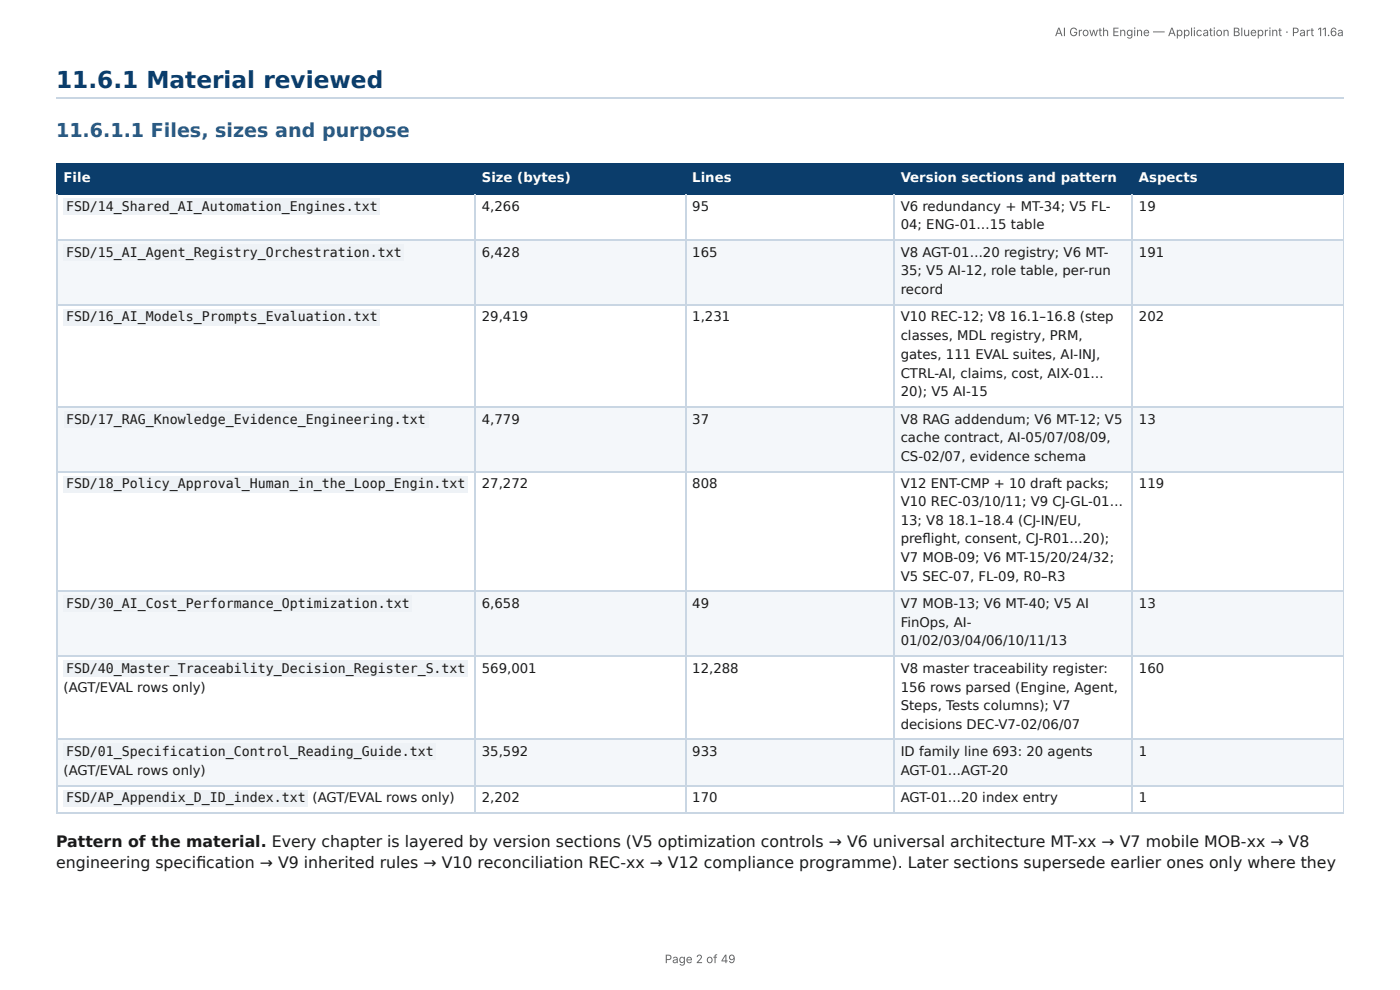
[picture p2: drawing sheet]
<svg xmlns="http://www.w3.org/2000/svg" width="297mm" height="210mm" viewBox="0 0 297 210" stroke-linecap="round" stroke-linejoin="round" font-family="sans-serif">
<defs><g id="words">
<text font-size="4.9" fill="#0b3d6b" x="11.9" y="18.8">11.6.1 Material reviewed</text>
<text font-size="4.1" fill="#1f5a8c" x="11.9" y="29.1">11.6.1.1 Files, sizes and purpose</text>
<g font-size="3.3" fill="#1a1a1a">
<text x="11.9" y="179.9">Pattern of the material. Every chapter is layered by version sections (V5 optimization controls → V6 universal architecture MT-xx → V7 mobile MOB-xx → V8</text>
<text x="11.9" y="184.4">engineering specifi cation → V9 inherited rules → V10 reconciliation REC-xx → V12 compliance programme). Later sections supersede earlier ones only where they</text>
</g>
<g font-size="2.8" fill="#fff">
<text x="13.5" y="38.6">File</text>
<text x="102.3" y="38.6">Size (bytes)</text>
<text x="147" y="38.6">Lines</text>
<text x="191.3" y="38.6">Version sections and pattern</text>
<text x="241.9" y="38.6">Aspects</text>
</g>
<g font-size="2.8" fill="#1a1a1a">
<text x="14" y="44.7">FSD/14_Shared_AI_Automation_Engines.txt</text>
<text x="102.3" y="44.7">4,266</text>
<text x="147" y="44.7">95</text>
<text x="191.3" y="44.7">V6 redundancy + MT-34; V5 FL-</text>
<text x="241.9" y="44.7">19</text>
<text x="191.3" y="48.7">04; ENG-01…15 table</text>
<text x="14" y="54.5">FSD/15_AI_Agent_Registry_Orchestration.txt</text>
<text x="102.3" y="54.5">6,428</text>
<text x="147" y="54.5">165</text>
<text x="191.3" y="54.5">V8 AGT-01…20 registry; V6 MT-</text>
<text x="191.3" y="58.5">35; V5 AI-12, role table, per-run</text>
<text x="241.9" y="54.5">191</text>
<text x="191.3" y="62.4">record</text>
<text x="14" y="68.3">FSD/16_AI_Models_Prompts_Evaluation.txt</text>
<text x="102.3" y="68.3">29,419</text>
<text x="147" y="68.3">1,231</text>
<text x="191.3" y="68.3">V10 REC-12; V8</text>
<text x="214.5" y="68.3">16.1–16.8 (step</text>
<text x="241.9" y="68.3">202</text>
<text x="191.3" y="72.2">classes, MDL registry, PRM,</text>
<text x="191.3" y="76.2">gates, 111 EVAL suites, AI-INJ,</text>
<text x="191.3" y="80.2">CTRL-AI, claims, cost, AIX-01…</text>
<text x="14" y="90">FSD/17_RAG_Knowledge_Evidence_Engineering.txt</text>
<text x="102.3" y="90">4,779</text>
<text x="147" y="90">37</text>
<text x="191.3" y="84.1">20); V5 AI-15</text>
<text x="191.3" y="90">V8 RAG addendum; V6 MT-12; V5</text>
<text x="241.9" y="90">13</text>
<text x="191.3" y="93.9">cache contract, AI-05/07/08/09,</text>
<text x="191.3" y="97.9">CS-02/07, evidence schema</text>
<text x="14" y="103.7">FSD/18_Policy_Approval_Human_in_the_Loop_Engin.txt</text>
<text x="102.3" y="103.7">27,272</text>
<text x="147" y="103.7">808</text>
<text x="191.3" y="103.7">V12 ENT-CMP + 10 draft packs;</text>
<text x="191.3" y="107.4">V10 REC-03/10/11; V9 CJ-GL-01…</text>
<text x="241.9" y="103.7">119</text>
<text x="191.3" y="111.4">13; V8</text>
<text x="201.4" y="111.4">18.1–18.4 (CJ-IN/EU,</text>
<text x="191.3" y="115.4">prefl ight, consent, CJ-R01…20);</text>
<text x="191.3" y="119.3">V7 MOB-09; V6 MT-15/20/24/32;</text>
<text x="191.3" y="123.3">V5 SEC-07, FL-09, R0–R3</text>
<text x="14" y="129.1">FSD/30_AI_Cost_Performance_Optimization.txt</text>
<text x="102.3" y="129.1">6,658</text>
<text x="147" y="129.1">49</text>
<text x="191.3" y="129.1">V7 MOB-13; V6 MT-40; V5 AI</text>
<text x="241.9" y="129.1">13</text>
<text x="191.3" y="133.1">FinOps, AI-</text>
<text x="191.3" y="137.1">01/02/03/04/06/10/11/13</text>
<text x="14" y="142.9">FSD/40_Master_Traceability_Decision_Register_S.txt</text>
<text x="102.3" y="142.9">569,001</text>
<text x="147" y="142.9">12,288</text>
<text x="191.3" y="142.9">V8 master traceability register:</text>
<text x="241.9" y="142.9">160</text>
<text x="13.5" y="146.8">(AGT/EVAL rows only)</text>
<text x="191.3" y="146.8">156 rows parsed (Engine, Agent,</text>
<text x="191.3" y="150.8">Steps, Tests columns); V7</text>
<text x="191.3" y="154.8">decisions DEC-V7-02/06/07</text>
<text x="14" y="160.6">FSD/01_Specification_Control_Reading_Guide.txt</text>
<text x="102.3" y="160.6">35,592</text>
<text x="147" y="160.6">933</text>
<text x="191.3" y="160.6">ID family line 693: 20 agents</text>
<text x="241.9" y="160.6">1</text>
<text x="13.5" y="164.6">(AGT/EVAL rows only)</text>
<text x="191.3" y="164.6">AGT-01…AGT-20</text>
<text x="14" y="170.4">FSD/AP_Appendix_D_ID_index.txt</text>
<text x="66.4" y="170.4">(AGT/EVAL rows only)</text>
<text x="102.3" y="170.4">2,202</text>
<text x="147" y="170.4">170</text>
<text x="191.3" y="170.4">AGT-01…20 index entry</text>
<text x="241.9" y="170.4">1</text>
</g>
<g font-size="2.5" fill="#666">
<text x="224" y="7.7">AI Growth Engine — Application Blueprint · Part 11.6a</text>
<text x="141.2" y="204.5">Page 2 of 49</text>
</g>
</g></defs>
<path d="M11.9 20.8h273.5" fill="none" stroke="#c9d6e3" stroke-width=".26"/>
<g fill="#0b3d6b">
<path d="M12.2 34.9h88.6v6.4h-88.6z"/>
<path d="M100.8 34.9h44.7v6.4h-44.7z"/>
<path d="M145.5 34.9h44.5v6.4h-44.5z"/>
<path d="M190 34.9h50.5v6.4h-50.5z"/>
<path d="M240.5 34.9h44.9v6.4h-44.9z"/>
</g>
<g fill="#f4f7fa">
<path d="M12.2 51.1h88.6v13.7h-88.6z"/>
<path d="M100.8 51.1h44.7v13.7h-44.7z"/>
<path d="M145.5 51.1h44.5v13.7h-44.5z"/>
<path d="M190 51.1h50.5v13.7h-50.5z"/>
<path d="M240.5 51.1h44.9v13.7h-44.9z"/>
<path d="M12.2 86.3h88.6v13.7h-88.6z"/>
<path d="M100.8 86.3h44.7v13.7h-44.7z"/>
<path d="M145.5 86.3h44.5v13.7h-44.5z"/>
<path d="M190 86.3h50.5v13.7h-50.5z"/>
<path d="M240.5 86.3h44.9v13.7h-44.9z"/>
<path d="M12.2 125.7h88.6v13.5h-88.6z"/>
<path d="M100.8 125.7h44.7v13.5h-44.7z"/>
<path d="M145.5 125.7h44.5v13.5h-44.5z"/>
<path d="M190 125.7h50.5v13.5h-50.5z"/>
<path d="M240.5 125.7h44.9v13.5h-44.9z"/>
<path d="M12.2 156.9h88.6v9.8h-88.6z"/>
<path d="M100.8 156.9h44.7v9.8h-44.7z"/>
<path d="M145.5 156.9h44.5v9.8h-44.5z"/>
<path d="M190 156.9h50.5v9.8h-50.5z"/>
<path d="M240.5 156.9h44.9v9.8h-44.9z"/>
</g>
<path d="M11.9 34.8h273.5M12 34.7v6.6M100.9 34.7v6.6M145.7 34.7v6.6M189.8 34.7v6.6M240.4 34.7v6.6M11.9 41.1h273.5" fill="none" stroke="#0b3d6b" stroke-width=".26"/>
<path d="M285.3 34.7v6.6" fill="none" stroke="#0b3d6b" stroke-width=".21"/>
<g fill="none" stroke="#c9d6e3" stroke-width=".26">
<path d="M11.9 50.9h273.5M12 41.3v131.5M100.9 41.3v131.5M145.7 41.3v131.5M189.8 41.3v131.5M240.4 41.3v131.5M11.9 64.7h273.5M11.9 86.4h273.5M11.9 100.1h273.5M11.9 125.5h273.5M11.9 139.3h273.5M11.9 157h273.5"/>
<path d="M11.9 166.8h273.5M11.9 172.6h273.5"/>
</g>
<path d="M285.3 41.3v131.5" fill="none" stroke="#c9d6e3" stroke-width=".21"/>
<g fill="#eef2f6">
<path d="M13.5 42.1h67.2v3.4h-67.2z"/>
<path d="M13.5 51.9h72.2v3.4h-72.2z"/>
<path d="M13.5 65.6h67.2v3.5h-67.2z"/>
<path d="M13.5 87.3h77.5v3.5h-77.5z"/>
<path d="M13.5 101.1h86v3.4h-86z"/>
<path d="M13.5 126.5h74.1v3.4h-74.1z"/>
<path d="M13.5 140.2h86v3.5h-86z"/>
<path d="M13.5 158h79.1v3.4h-79.1z"/>
<path d="M13.5 167.7h51.9v3.5h-51.9z"/>
</g>
<use href="#words"/>
</svg>
